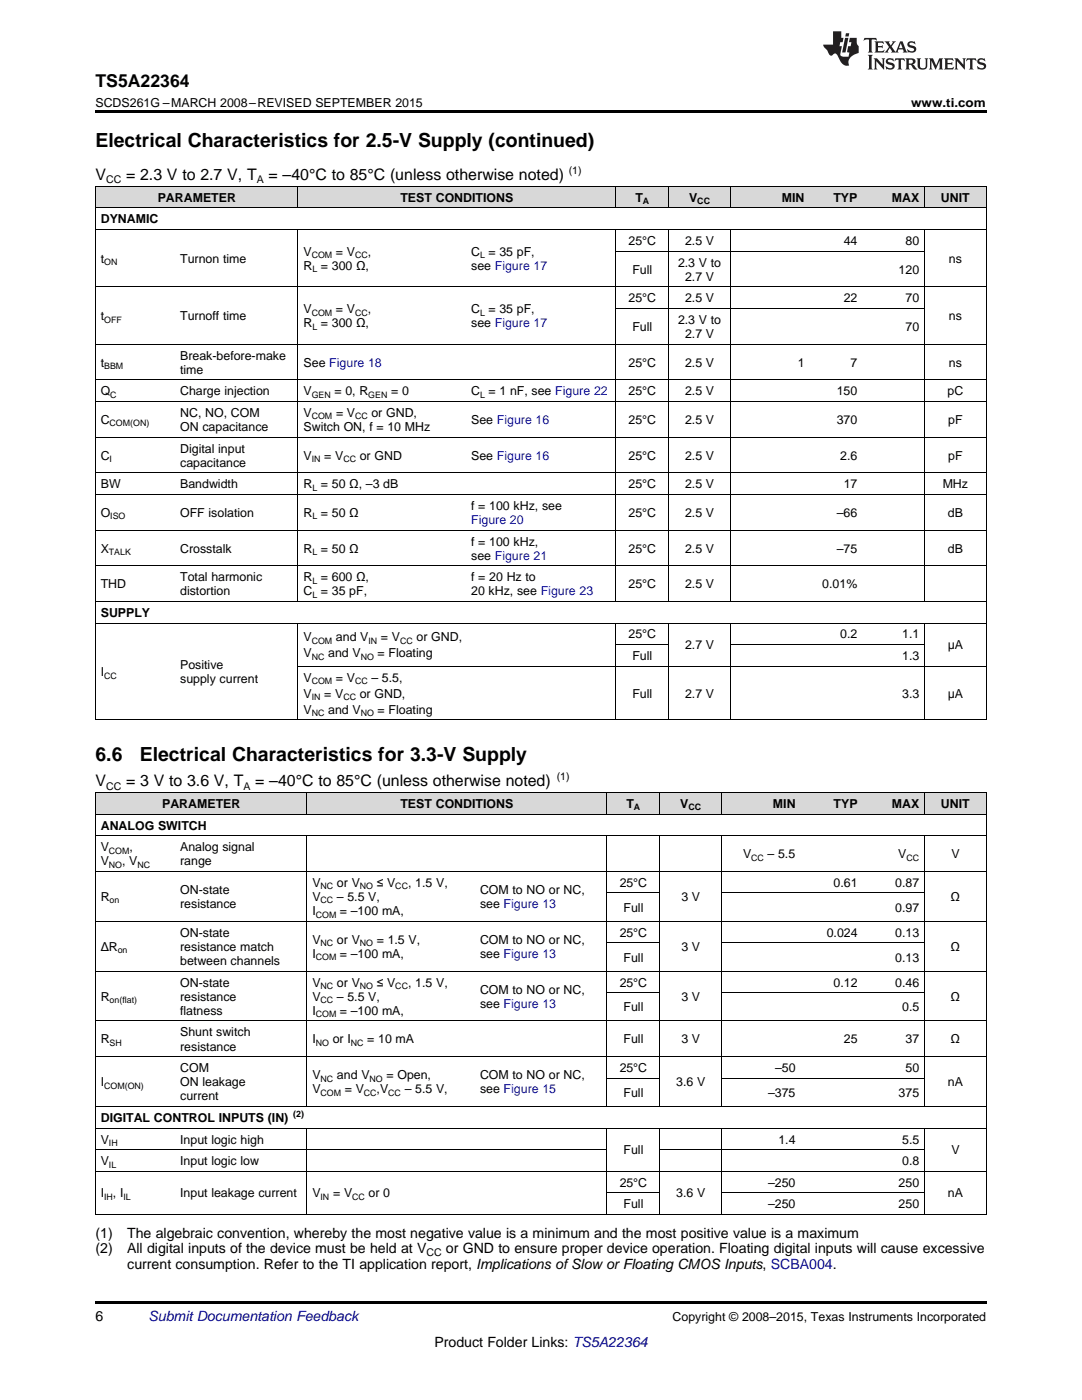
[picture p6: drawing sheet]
<svg xmlns="http://www.w3.org/2000/svg" width="216mm" height="279mm" viewBox="0 0 216 279" stroke-linecap="round" stroke-linejoin="round" font-family="sans-serif">
<defs><g id="words">
<g font-size="3.9">
<text x="19" y="29.3">Electrical Characteristics for 2.5-V Supply (continued)</text>
<text x="19" y="151.8">6.6</text>
<text x="27.9" y="151.8">Electrical Characteristics for 3.3-V Supply</text>
</g>
<text font-size="3.5" x="19" y="17.3">TS5A22364</text>
<g font-size="3.2">
<text x="19" y="36">V</text>
<text x="25.2" y="36">= 2.3 V to 2.7 V, T</text>
<text x="53.6" y="36">= –40°C to 85°C (unless otherwise noted)</text>
<text x="19" y="157">V</text>
<text x="25.2" y="157">= 3 V to 3.6 V, T</text>
<text x="50.9" y="157">= –40°C to 85°C (unless otherwise noted)</text>
</g>
<g font-size="2.8">
<text x="19" y="247">(1)</text>
<text x="19" y="250.2">(2)</text>
<text x="25.4" y="247">The algebraic convention, whereby the most negative value is a minimum and the most positive value is a maximum</text>
<text x="25.4" y="250.2">All digital inputs of the device must be held at V</text>
<text x="89" y="250.2">or GND to ensure proper device operation. Floating digital inputs will cause excessive</text>
<text x="25.4" y="253.3">current consumption. Refer to the TI application report, Implications ofSlow or Floating CMOS Inputs, SCBA004.</text>
<text x="19" y="263.6">6</text>
<text x="86.7" y="268.9">Product Folder Links: TS5A22364</text>
</g>
<text font-size="2.8" fill="#0000c8" x="29.6" y="263.6">Submit Documentation Feedback</text>
<g font-size="2.5">
<text x="19" y="21.4">SCDS261G –MARCH 2008–REVISED SEPTEMBER 2015</text>
<text x="181.8" y="21.4">www.ti.com</text>
<text x="31.5" y="40.3">PARAMETER</text>
<text x="79.9" y="40.3">TEST CONDITIONS</text>
<text x="126.8" y="40.3">T</text>
<text x="137.5" y="40.3">V</text>
<text x="156" y="40.3">MIN</text>
<text x="166.3" y="40.3">TYP</text>
<text x="177.9" y="40.3">MAX</text>
<text x="187.7" y="40.3">UNIT</text>
<text x="20.1" y="44.6">DYNAMIC</text>
<text x="20.1" y="52.5">t</text>
<text x="35.9" y="52.5">Turnon time</text>
<text x="60.6" y="51">V</text>
<text x="60.6" y="53.9">R = 300 Ω,</text>
<text x="67" y="51">= V</text>
<text x="73.4" y="51">,</text>
<text x="94" y="51">C = 35 pF,</text>
<text x="94" y="53.9">see Figure 17</text>
<text x="125.4" y="48.9">25°C</text>
<text x="135.3" y="53.2">2.3 V to</text>
<text x="136.7" y="48.9">2.5 V</text>
<text x="168.3" y="48.9">44</text>
<text x="180.7" y="48.9">80</text>
<text x="189.3" y="52.5">ns</text>
<text x="126.2" y="54.6">Full</text>
<text x="136.7" y="56">2.7 V</text>
<text x="179.3" y="54.6">120</text>
<text x="20.1" y="63.9">t</text>
<text x="35.9" y="63.9">Turnoff time</text>
<text x="60.6" y="62.5">V</text>
<text x="60.6" y="65.3">R = 300 Ω,</text>
<text x="67" y="62.5">= V</text>
<text x="73.4" y="62.5">,</text>
<text x="94" y="62.5">C = 35 pF,</text>
<text x="94" y="65.3">see Figure 17</text>
<text x="125.4" y="60.3">25°C</text>
<text x="135.3" y="64.6">2.3 V to</text>
<text x="136.7" y="60.3">2.5 V</text>
<text x="168.3" y="60.3">22</text>
<text x="180.7" y="60.3">70</text>
<text x="189.3" y="63.9">ns</text>
<text x="35.9" y="71.8">Break-before-make</text>
<text x="126.2" y="66">Full</text>
<text x="136.7" y="67.5">2.7 V</text>
<text x="180.7" y="66">70</text>
<text x="20.1" y="73.2">t</text>
<text x="35.9" y="74.6">time</text>
<text x="60.6" y="73.2">See Figure 18</text>
<text x="125.4" y="73.2">25°C</text>
<text x="136.7" y="73.2">2.5 V</text>
<text x="159.2" y="73.2">1</text>
<text x="169.7" y="73.2">7</text>
<text x="189.3" y="73.2">ns</text>
<text x="20.1" y="78.9">Q</text>
<text x="35.9" y="78.9">Charge injection</text>
<text x="35.9" y="83.2">NC, NO, COM</text>
<text x="60.6" y="78.9">V</text>
<text x="60.6" y="83.2">V</text>
<text x="66.7" y="78.9">= 0, R</text>
<text x="67" y="83.2">= V</text>
<text x="74.1" y="83.2">or GND,</text>
<text x="78" y="78.9">= 0</text>
<text x="94" y="78.9">C = 1 nF, see Figure 22</text>
<text x="125.4" y="78.9">25°C</text>
<text x="136.7" y="78.9">2.5 V</text>
<text x="167" y="78.9">150</text>
<text x="189.1" y="78.9">pC</text>
<text x="20.1" y="84.6">C</text>
<text x="35.9" y="86">ON capacitance</text>
<text x="60.6" y="86">Switch ON, f = 10 MHz</text>
<text x="94" y="84.6">See Figure 16</text>
<text x="125.4" y="84.6">25°C</text>
<text x="136.7" y="84.6">2.5 V</text>
<text x="167" y="84.6">370</text>
<text x="189.2" y="84.6">pF</text>
<text x="20.1" y="91.7">C</text>
<text x="35.9" y="90.3">Digital input</text>
<text x="35.9" y="93.1">capacitance</text>
<text x="60.6" y="91.7">V</text>
<text x="64.7" y="91.7">= V</text>
<text x="71.8" y="91.7">or GND</text>
<text x="94" y="91.7">See Figure 16</text>
<text x="125.4" y="91.7">25°C</text>
<text x="136.7" y="91.7">2.5 V</text>
<text x="167.7" y="91.7">2.6</text>
<text x="189.2" y="91.7">pF</text>
<text x="20.1" y="97.4">BW</text>
<text x="35.9" y="97.4">Bandwidth</text>
<text x="60.6" y="97.4">R = 50 Ω, –3 dB</text>
<text x="94" y="101.7">f = 100 kHz, see</text>
<text x="125.4" y="97.4">25°C</text>
<text x="136.7" y="97.4">2.5 V</text>
<text x="168.3" y="97.4">17</text>
<text x="188.1" y="97.4">MHz</text>
<text x="20.1" y="103.2">O</text>
<text x="35.9" y="103.2">OFF isolation</text>
<text x="60.6" y="103.2">R = 50 Ω</text>
<text x="125.4" y="103.2">25°C</text>
<text x="136.7" y="103.2">2.5 V</text>
<text x="167" y="103.2">–66</text>
<text x="189.1" y="103.2">dB</text>
<text x="20.1" y="110.3">X</text>
<text x="35.9" y="110.3">Crosstalk</text>
<text x="60.6" y="110.3">R = 50 Ω</text>
<text x="94" y="108.9">f = 100 kHz,</text>
<text x="94" y="111.7">see Figure 21</text>
<text x="125.4" y="110.3">25°C</text>
<text x="136.7" y="110.3">2.5 V</text>
<text x="167" y="110.3">–75</text>
<text x="189.1" y="110.3">dB</text>
<text x="20.1" y="117.4">THD</text>
<text x="35.9" y="116">Total harmonic</text>
<text x="35.9" y="118.8">distortion</text>
<text x="60.6" y="116">R = 600 Ω,</text>
<text x="60.6" y="118.8">C = 35 pF,</text>
<text x="94" y="116">f = 20 Hz to</text>
<text x="94" y="118.8">20 kHz, see Figure 23</text>
<text x="125.4" y="117.4">25°C</text>
<text x="136.7" y="117.4">2.5 V</text>
<text x="164.1" y="117.4">0.01%</text>
<text x="20.1" y="123.1">SUPPLY</text>
<text x="60.6" y="128">V</text>
<text x="60.6" y="131.2">V</text>
<text x="65.5" y="131.2">and V</text>
<text x="67" y="128">and V</text>
<text x="75.4" y="131.2">= Floating</text>
<text x="76" y="128">= V</text>
<text x="83.1" y="128">or GND,</text>
<text x="125.4" y="127.4">25°C</text>
<text x="126.2" y="131.7">Full</text>
<text x="136.7" y="129.6">2.7 V</text>
<text x="167.7" y="127.4">0.2</text>
<text x="180" y="127.4">1.1</text>
<text x="180" y="131.7">1.3</text>
<text x="189.1" y="129.6">μA</text>
<text x="20.1" y="134.9">I</text>
<text x="35.9" y="133.5">Positive</text>
<text x="35.9" y="136.3">supply current</text>
<text x="60.6" y="136">V</text>
<text x="67" y="136">= V</text>
<text x="74.1" y="136">– 5.5,</text>
<text x="60.6" y="139.2">V</text>
<text x="60.6" y="142.5">V</text>
<text x="64.7" y="139.2">= V</text>
<text x="65.5" y="142.5">and V</text>
<text x="71.8" y="139.2">or GND,</text>
<text x="75.4" y="142.5">= Floating</text>
<text x="126.2" y="139.2">Full</text>
<text x="136.7" y="139.2">2.7 V</text>
<text x="180" y="139.2">3.3</text>
<text x="189.1" y="139.2">μA</text>
<text x="32.3" y="161.3">PARAMETER</text>
<text x="79.9" y="161.3">TEST CONDITIONS</text>
<text x="125" y="161.3">T</text>
<text x="135.7" y="161.3">V</text>
<text x="154.2" y="161.3">MIN</text>
<text x="166.3" y="161.3">TYP</text>
<text x="177.9" y="161.3">MAX</text>
<text x="187.7" y="161.3">UNIT</text>
<text x="20.1" y="165.6">ANALOG SWITCH</text>
<text x="20.1" y="169.9">V</text>
<text x="20.1" y="172.7">V</text>
<text x="24.4" y="172.7">, V</text>
<text x="25.8" y="169.9">,</text>
<text x="35.9" y="169.9">Analog signal</text>
<text x="35.9" y="172.7">range</text>
<text x="148.3" y="171.3">V</text>
<text x="153.2" y="171.3">– 5.5</text>
<text x="179.2" y="171.3">V</text>
<text x="189.8" y="171.3">V</text>
<text x="20.1" y="179.8">R</text>
<text x="35.9" y="178.4">ON-state</text>
<text x="62.3" y="177">V</text>
<text x="62.3" y="179.8">V</text>
<text x="67.2" y="177">or V</text>
<text x="67.2" y="179.8">– 5.5 V,</text>
<text x="75.2" y="177">≤ V</text>
<text x="81.4" y="177">, 1.5 V,</text>
<text x="95.8" y="178.4">COM to NO or NC,</text>
<text x="123.6" y="177">25°C</text>
<text x="136" y="179.8">3 V</text>
<text x="166.3" y="177">0.61</text>
<text x="178.6" y="177">0.87</text>
<text x="189.7" y="179.8">Ω</text>
<text x="35.9" y="181.2">resistance</text>
<text x="62.3" y="182.6">I</text>
<text x="67.8" y="182.6">= –100 mA,</text>
<text x="95.8" y="181.2">see Figure 13</text>
<text x="124.4" y="182">Full</text>
<text x="178.6" y="182">0.97</text>
<text x="20.1" y="189.8">ΔR</text>
<text x="35.9" y="186.9">ON-state</text>
<text x="35.9" y="189.8">resistance match</text>
<text x="62.3" y="188.3">V</text>
<text x="62.3" y="191.2">I</text>
<text x="67.2" y="188.3">or V</text>
<text x="67.8" y="191.2">= –100 mA,</text>
<text x="75.2" y="188.3">= 1.5 V,</text>
<text x="95.8" y="188.3">COM to NO or NC,</text>
<text x="95.8" y="191.2">see Figure 13</text>
<text x="123.6" y="186.9">25°C</text>
<text x="124.4" y="191.9">Full</text>
<text x="136" y="189.8">3 V</text>
<text x="165" y="186.9">0.024</text>
<text x="178.6" y="186.9">0.13</text>
<text x="178.6" y="191.9">0.13</text>
<text x="189.7" y="189.8">Ω</text>
<text x="35.9" y="192.6">between channels</text>
<text x="35.9" y="196.9">ON-state</text>
<text x="62.3" y="196.9">V</text>
<text x="67.2" y="196.9">or V</text>
<text x="75.2" y="196.9">≤ V</text>
<text x="81.4" y="196.9">, 1.5 V,</text>
<text x="123.6" y="196.9">25°C</text>
<text x="166.3" y="196.9">0.12</text>
<text x="178.6" y="196.9">0.46</text>
<text x="20.1" y="199.7">R</text>
<text x="35.9" y="199.7">resistance</text>
<text x="35.9" y="202.5">flatness</text>
<text x="62.3" y="199.7">V</text>
<text x="62.3" y="202.5">I</text>
<text x="67.2" y="199.7">– 5.5 V,</text>
<text x="67.8" y="202.5">= –100 mA,</text>
<text x="95.8" y="198.3">COM to NO or NC,</text>
<text x="95.8" y="201.1">see Figure 13</text>
<text x="124.4" y="201.9">Full</text>
<text x="136" y="199.7">3 V</text>
<text x="180" y="201.9">0.5</text>
<text x="189.7" y="199.7">Ω</text>
<text x="20.1" y="208.2">R</text>
<text x="35.9" y="206.8">Shunt switch</text>
<text x="35.9" y="209.7">resistance</text>
<text x="62.3" y="208.2">I</text>
<text x="66.4" y="208.2">or I</text>
<text x="73.3" y="208.2">= 10 mA</text>
<text x="124.4" y="208.2">Full</text>
<text x="136" y="208.2">3 V</text>
<text x="168.4" y="208.2">25</text>
<text x="180.7" y="208.2">37</text>
<text x="189.7" y="208.2">Ω</text>
<text x="35.9" y="214">COM</text>
<text x="62.3" y="215.4">V</text>
<text x="67.2" y="215.4">and V</text>
<text x="77.1" y="215.4">= Open,</text>
<text x="95.8" y="215.4">COM to NO or NC,</text>
<text x="123.6" y="214">25°C</text>
<text x="154.7" y="214">–50</text>
<text x="180.7" y="214">50</text>
<text x="20.1" y="216.8">I</text>
<text x="35.9" y="216.8">ON leakage</text>
<text x="35.9" y="219.6">current</text>
<text x="62.3" y="218.2">V</text>
<text x="68.8" y="218.2">= V</text>
<text x="75.1" y="218.2">,V</text>
<text x="80.8" y="218.2">– 5.5 V,</text>
<text x="95.8" y="218.2">see Figure 15</text>
<text x="124.4" y="218.9">Full</text>
<text x="134.9" y="216.8">3.6 V</text>
<text x="153.3" y="218.9">–375</text>
<text x="179.3" y="218.9">375</text>
<text x="189.1" y="216.8">nA</text>
<text x="20.1" y="223.9">DIGITAL CONTROL INPUTS (IN)</text>
<text x="20.1" y="228.2">V</text>
<text x="20.1" y="232.5">V</text>
<text x="35.9" y="228.2">Input logic high</text>
<text x="35.9" y="232.5">Input logic low</text>
<text x="124.4" y="230.4">Full</text>
<text x="155.3" y="228.2">1.4</text>
<text x="180" y="228.2">5.5</text>
<text x="180" y="232.5">0.8</text>
<text x="189.8" y="230.4">V</text>
<text x="20.1" y="239">I</text>
<text x="22.5" y="239">, I</text>
<text x="35.9" y="239">Input leakage current</text>
<text x="62.3" y="239">V</text>
<text x="66.5" y="239">= V</text>
<text x="73.6" y="239">or 0</text>
<text x="123.6" y="236.8">25°C</text>
<text x="134.9" y="239">3.6 V</text>
<text x="153.3" y="236.8">–250</text>
<text x="179.3" y="236.8">250</text>
<text x="189.1" y="239">nA</text>
<text x="124.4" y="241.1">Full</text>
<text x="153.3" y="241.1">–250</text>
<text x="179.3" y="241.1">250</text>
<text x="134.2" y="263.6">Copyright © 2008–2015, Texas Instruments Incorporated</text>
</g>
<text font-size="2.5" fill="#00f" x="94" y="104.6">Figure 20</text>
<g font-size="2.1">
<text x="113.5" y="34.7">(1)</text>
<text x="21.2" y="36.6">CC</text>
<text x="51.2" y="36.6">A</text>
<text x="111.1" y="155.7">(1)</text>
<text x="21.2" y="157.6">CC</text>
<text x="48.6" y="157.6">A</text>
<text x="85.1" y="250.7">CC</text>
</g>
<g font-size="1.8">
<text x="128.3" y="40.8">A</text>
<text x="139.1" y="40.8">CC</text>
<text x="20.8" y="53">ON</text>
<text x="62.2" y="51.5">COM</text>
<text x="70.8" y="51.5">CC</text>
<text x="95.8" y="51.5">L</text>
<text x="62.3" y="54.4">L</text>
<text x="20.8" y="64.4">OFF</text>
<text x="62.2" y="63">COM</text>
<text x="62.3" y="65.8">L</text>
<text x="70.8" y="63">CC</text>
<text x="95.8" y="63">L</text>
<text x="20.8" y="73.7">BBM</text>
<text x="22" y="79.4">C</text>
<text x="62.2" y="79.4">GEN</text>
<text x="62.2" y="83.7">COM</text>
<text x="70.8" y="83.7">CC</text>
<text x="73.5" y="79.4">GEN</text>
<text x="95.8" y="79.4">L</text>
<text x="21.9" y="85.1">COM(ON)</text>
<text x="21.9" y="92.2">I</text>
<text x="62.2" y="92.2">IN</text>
<text x="68.5" y="92.2">CC</text>
<text x="62.3" y="97.9">L</text>
<text x="22" y="103.6">ISO</text>
<text x="62.3" y="103.6">L</text>
<text x="21.7" y="110.8">TALK</text>
<text x="62.3" y="110.8">L</text>
<text x="62.3" y="116.5">L</text>
<text x="62.3" y="119.3">L</text>
<text x="62.2" y="128.4">COM</text>
<text x="62.2" y="131.7">NC</text>
<text x="72" y="131.7">NO</text>
<text x="73.5" y="128.4">IN</text>
<text x="79.8" y="128.4">CC</text>
<text x="20.8" y="135.4">CC</text>
<text x="62.2" y="136.5">COM</text>
<text x="70.8" y="136.5">CC</text>
<text x="62.2" y="139.7">IN</text>
<text x="62.2" y="142.9">NC</text>
<text x="68.5" y="139.7">CC</text>
<text x="72" y="142.9">NO</text>
<text x="126.5" y="161.7">A</text>
<text x="137.4" y="161.7">CC</text>
<text x="21.7" y="170.4">COM</text>
<text x="21.7" y="173.2">NO</text>
<text x="27.4" y="173.2">NC</text>
<text x="149.9" y="171.8">CC</text>
<text x="180.9" y="171.8">CC</text>
<text x="64" y="177.5">NC</text>
<text x="71.8" y="177.5">NO</text>
<text x="78.9" y="177.5">CC</text>
<text x="21.9" y="180.3">on</text>
<text x="63" y="183.1">COM</text>
<text x="64" y="180.3">CC</text>
<text x="23.5" y="190.3">on</text>
<text x="63" y="191.7">COM</text>
<text x="64" y="188.8">NC</text>
<text x="71.8" y="188.8">NO</text>
<text x="64" y="197.4">NC</text>
<text x="71.8" y="197.4">NO</text>
<text x="78.9" y="197.4">CC</text>
<text x="21.9" y="200.2">on(flat)</text>
<text x="63" y="203">COM</text>
<text x="64" y="200.2">CC</text>
<text x="21.9" y="208.7">SH</text>
<text x="63" y="208.7">NO</text>
<text x="70" y="208.7">NC</text>
<text x="64" y="215.9">NC</text>
<text x="73.7" y="215.9">NO</text>
<text x="20.8" y="217.3">COM(ON)</text>
<text x="64" y="218.7">COM</text>
<text x="72.6" y="218.7">CC</text>
<text x="77.5" y="218.7">CC</text>
<text x="58.5" y="222.9">(2)</text>
<text x="21.7" y="228.7">IH</text>
<text x="21.7" y="233">IL</text>
<text x="20.8" y="239.5">IH</text>
<text x="24.6" y="239.5">IL</text>
<text x="64" y="239.5">IN</text>
<text x="70.3" y="239.5">CC</text>
</g>
</g></defs>
<g fill="#d8d8d8">
<path d="M19 158.2h15.9v4.3h-15.9z"/>
<path d="M34.9 158.2h26.4v4.3h-26.4z"/>
<path d="M61.3 158.2h33.4v4.3h-33.4z"/>
<path d="M94.7 158.2h26.4v4.3h-26.4z"/>
<path d="M121.1 158.2h10.6v4.3h-10.6z"/>
<path d="M131.7 158.2h12.3v4.3h-12.3z"/>
<path d="M144 158.2h15.9v4.3h-15.9z"/>
<path d="M159.9 158.2h12.3v4.3h-12.3z"/>
<path d="M172.2 158.2h12.3v4.3h-12.3z"/>
<path d="M184.5 158.2h12.3v4.3h-12.3z"/>
<path d="M19 37.3h15.9v4.3h-15.9z"/>
<path d="M34.9 37.3h24.6v4.3h-24.6z"/>
<path d="M59.5 37.3h33.5v4.3h-33.5z"/>
<path d="M93 37.3h29.9v4.3h-29.9z"/>
<path d="M122.9 37.3h10.6v4.3h-10.6z"/>
<path d="M133.5 37.3h12.3v4.3h-12.3z"/>
<path d="M145.8 37.3h15.8v4.3h-15.8z"/>
<path d="M161.6 37.3h10.6v4.3h-10.6z"/>
<path d="M172.2 37.3h12.3v4.3h-12.3z"/>
<path d="M184.5 37.3h12.3v4.3h-12.3z"/>
</g>
<path d="M19 22h177.8v.5h-177.8zM19 259.7h177.8v.5h-177.8z" fill="#000"/>
<g fill="none" stroke="#000" stroke-width=".2">
<path d="M19 37.2h177.8M19.1 37.2v106.5M59.5 37.2v4.4M122.9 37.2v4.4M133.4 37.2v4.4M145.7 37.2v4.4M184.4 37.2v4.4M196.8 37.2v106.5M19 57.2h177.8M19 45.8h177.8M19 41.5h177.8M59.5 45.9v74.2"/>
<path d="M122.9 45.9v74.2M122.9 50.1h61.6M133.4 45.9v74.2M145.7 45.9v74.2M184.4 45.9v74.2M19 75.8h177.8M19 68.7h177.8M122.9 61.5h61.6M19 98.7h177.8M19 94.4h177.8M19 87.2h177.8M19 80.1h177.8"/>
<path d="M19 112.9h177.8M19 105.8h177.8M19 124.3h177.8M19 120h177.8M59.5 124.4v19.3M59.5 132.9h137.3M122.9 124.4v19.3M122.9 128.6h10.6M133.4 124.4v19.3M145.7 124.4v19.3M145.8 128.6h38.7M184.4 124.4v19.3"/>
<path d="M19 158.2h177.8M19 143.7h177.8M19.1 158.2v84.2M61.2 158.2v4.3M121.1 158.2v4.3M131.6 158.2v4.3M144 158.2v4.3M184.4 158.2v4.3M196.8 158.2v84.2M19 173.9h177.8M19 166.8h177.8M19 162.5h177.8"/>
<path d="M61.2 166.8v54.1M121.1 166.8v54.1M121.1 178.2h10.6M131.6 166.8v54.1M144 166.8v54.1M144 178.2h40.5M184.4 166.8v54.1M19 193.8h177.8M19 183.9h177.8M121.1 198.1h10.6M121.1 188.2h10.6M144 198.1h40.5"/>
<path d="M144 188.2h40.5M19 210.9h177.8M19 203.7h177.8M121.1 215.2h10.6M144 215.2h40.5M19 233.7h177.8M19 229.4h102.1M19 225.1h177.8M19 220.8h177.8M61.2 225.1v17.3M121.1 225.1v17.3M121.1 238h10.6"/>
<path d="M131.6 225.1v17.3M131.7 229.4h52.8M144 225.1v17.3M144 238h40.5M184.4 225.1v17.3M19 242.3h177.8"/>
</g>
<g fill="#231f20">
<path d="M172.5 7.6l-.1 .5 .4-.2h.6v.1v2.1l-.2 .4h.9l-.2-.4v-2.1l.1-.1h.5l.5 .2-.2-.5zM174.5 8.3l.2 .3v1.5l-.2 .4h1.8l.2-.6a1.04 1.04 0 0 1-1.3 .2v-.7h.6l.3 .2v-.6l-.3 .2h-.6v-.6l.8-.1 .4 .3-.2-.5zM176.5 8.3l.9 1.1-.9 1.1h.8l-.2-.2 .4-.7 .5 .7-.2 .2h1.5l-.2-.2 .2-.4h.9l.1 .4-.2 .2h1l-.3-.3-.7-1.9h-.5l-.9 2-.8-1 .9-1h-.8l.1 .3-.4 .5-.3-.6 .1-.2zM179.7 8.6l.4 1h-.7zM181.3 8.4a.63 .63 0 0 0-.2 .7 .63 .63 0 0 0 .6 .4l.6 .2 .1 .2a.75 .75 0 0 1-.7 .4 .75 .75 0 0 1-.6-.5l.1 .7 .1-.1a1.11 1.11 0 0 0 1.5-.6 1.13 1.13 0 0 0-1.2-.8l-.1-.4a1.04 1.04 0 0 1 1.2 .2l-.2-.5-.2 .1-.4-.2zM173.2 10.9l.2 .4v2.2l-.2 .4h1l-.3-.4v-2.2l.3-.4zM174.3 11.6l.3 .4v1.5l-.3 .4h.8l-.2-.4v-1.3l1.5 1.7v-1.9l.2-.4h-.7l.2 .4v.9l-1.1-1.3zM177 11.8a.62 .62 0 0 0-.2 .7 .62 .62 0 0 0 .6 .4l.6 .1 .1 .3a.76 .76 0 0 1-.7 .3 .76 .76 0 0 1-.7-.4l.2 .7 .1-.1a1.11 1.11 0 0 0 1.5-.6 1.13 1.13 0 0 0-1.2-.8l-.1-.4a1.04 1.04 0 0 1 1.2 .2l-.2-.6-.2 .1-.5-.1zM178.7 11.6l-.2 .6a.61 .61 0 0 1 .8-.3v1.6l-.2 .4h.9l-.2-.4v-1.6a.63 .63 0 0 1 .7 .3l-.1-.6zM180.6 11.6l.3 .4v1.5l-.3 .4h1l-.2-.2-.1-.8 .6 .2a.76 .76 0 0 0 1.2 .7l-1-1a.58 .58 0 0 0 .6-.5 .58 .58 0 0 0-.5-.6zM181.4 11.9h.1a.45 .45 0 0 1 .5 .1 .45 .45 0 0 1 .1 .5l-.8 .2zM182.9 11.6l.2 .2a2.17 2.17 0 0 0 .3 1.9 .99 .99 0 0 0 1.6-.6v-1.1l.2-.4h-.7l.2 .2a1.92 1.92 0 0 1-.2 1.8 .6 .6 0 0 1-.9-.5v-1.1l.2-.4zM185.4 11.6l.2 .4v1.5l-.2 .4h.7l-.2-.4v-1.4l.8 1.8 .8-1.8v1.4l-.2 .4h.9l-.2-.4v-1.5l.2-.4h-.8l-.6 1.5-.6-1.5zM188.4 11.6l.2 .4v1.5l-.2 .4h1.8l.1-.6a1.04 1.04 0 0 1-1.2 .1v-.6h.5l.4 .2v-.6l-.4 .2h-.5v-.7h.8l.3 .3-.1-.6zM190.5 11.6l.2 .4v1.5l-.2 .4h.7l-.2-.4v-1.3l1.5 1.7v-1.9l.2-.4h-.7l.2 .4v.9l-1.1-1.3zM192.9 11.6l-.1 .6a.61 .61 0 0 1 .7-.3l.1 1.6-.3 .4h1l-.3-.4 .1-1.6a.63 .63 0 0 1 .7 .3l-.1-.6zM195.2 11.8a.62 .62 0 0 0-.2 .7 .62 .62 0 0 0 .6 .4l.6 .1 .1 .3a.76 .76 0 0 1-.7 .3 .76 .76 0 0 1-.6-.4l.1 .7 .1-.1a1.11 1.11 0 0 0 1.6-.6 1.13 1.13 0 0 0-1.3-.8l-.1-.4a1.04 1.04 0 0 1 1.2 .2l-.1-.6-.2 .1-.5-.1z"/>
<path d="M166.2 6.3v2.6h-1.9v.4l.8 .9a.91 .91 0 0 0 1 .8 .56 .56 0 0 1 .5-.3 .56 .56 0 0 1 .5 .3l.4 .8a1.53 1.53 0 0 0 1.9 1.2 1.54 1.54 0 0 1 1-2.1l.9-.3v-1.4a1.52 1.52 0 0 1-.4-1.6h-1.3l-.2 .8h.5l-.2 .8h-.5l-.1 1v.2l.4 .1-.2 .8a1.93 1.93 0 0 1-1.6-.3l.3-1.8h-.5l.2-.8h.4l.2-.8h-.4v-1.3zM168.6 7.6l-.6 2.9h.7l.6-2.9zM168.8 6.6l-.1 .7h.6l.2-.7z"/>
</g>
<use href="#words"/>
</svg>
